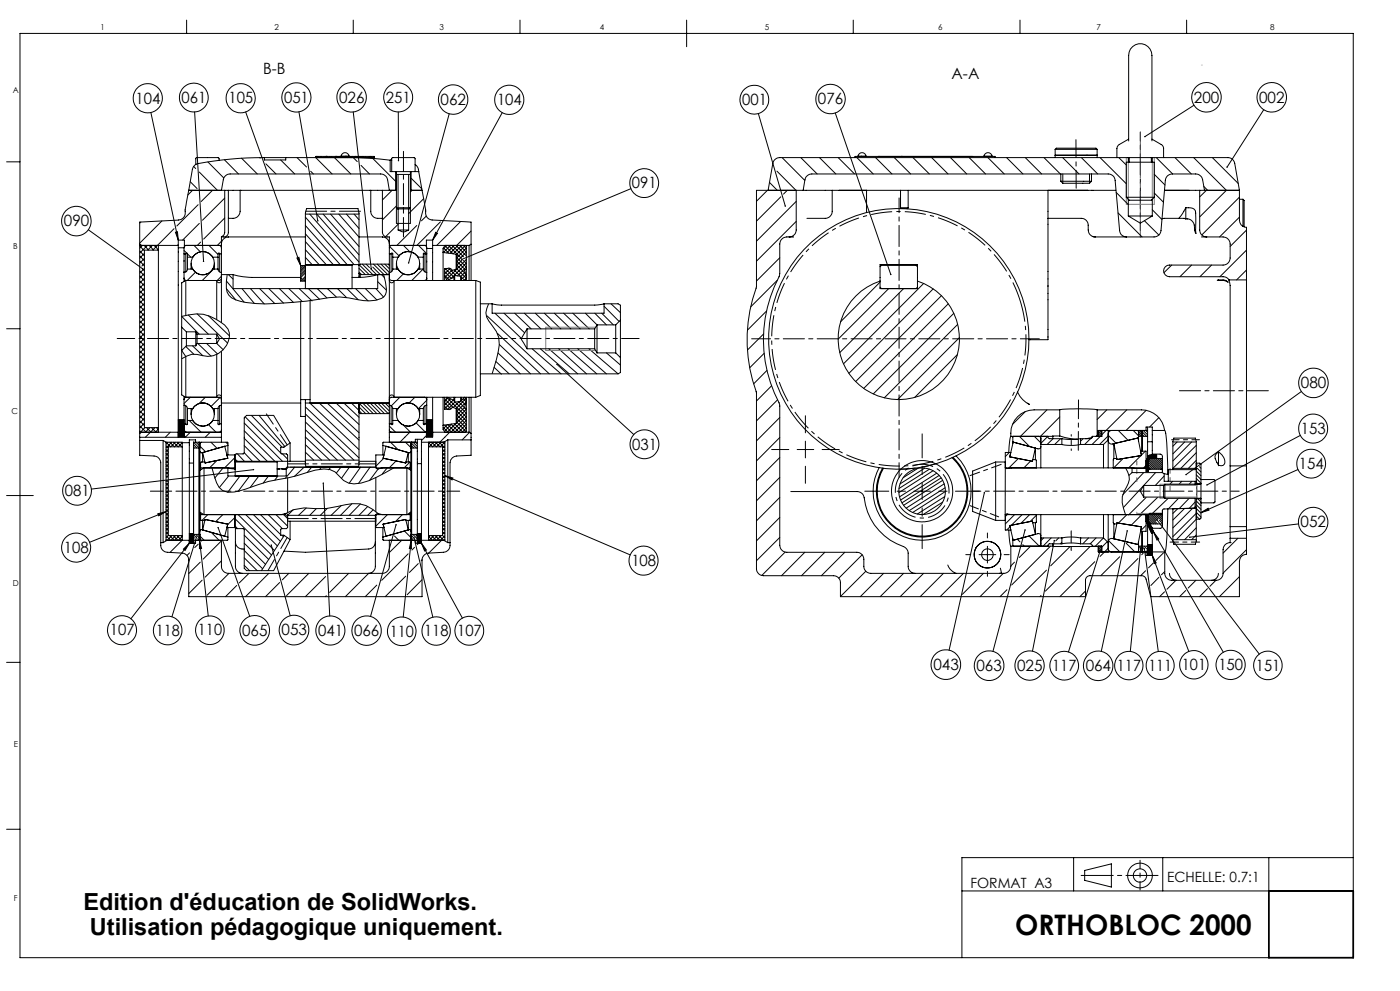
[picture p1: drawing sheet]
<svg xmlns="http://www.w3.org/2000/svg" width="420mm" height="297mm" viewBox="0 0 420 297" stroke-linecap="round" stroke-linejoin="round" font-family="sans-serif">
<defs><g id="words">
<text font-size="8.5" x="304.6" y="280.1">ORTHOBLOC 2000</text>
<g font-size="7.1">
<text x="25" y="272.6">Edition d'éducation de SolidWorks.</text>
<text x="27" y="280.3">Utilisation pédagogique uniquement.</text>
</g>
<g font-size="4.7">
<text x="78.9" y="22.2">B-B</text>
<text x="285.5" y="23.7">A-A</text>
<text x="40.7" y="31">104</text>
<text x="54.5" y="30.8">061</text>
<text x="68.5" y="31">105</text>
<text x="85.2" y="30.8">051</text>
<text x="101.7" y="30.7">026</text>
<text x="115.8" y="30.8">251</text>
<text x="132.2" y="31.4">062</text>
<text x="149.1" y="31.5">104</text>
<text x="222.6" y="31.5">001</text>
<text x="245.4" y="31.3">076</text>
<text x="358.2" y="30.8">200</text>
<text x="377.7" y="30.7">002</text>
<text x="189.6" y="56.4">091</text>
<text x="19.2" y="67.9">090</text>
<text x="390.3" y="116.3">080</text>
<text x="390.2" y="130.1">153</text>
<text x="189.7" y="134.7">031</text>
<text x="389.7" y="140.6">154</text>
<text x="19.4" y="148.7">081</text>
<text x="390.2" y="158.1">052</text>
<text x="19.2" y="165.7">108</text>
<text x="189.4" y="169.6">108</text>
<text x="33" y="190.4">107</text>
<text x="46.7" y="190.5">118</text>
<text x="59.4" y="190.5">110</text>
<text x="72.7" y="190.5">065</text>
<text x="84.5" y="190.4">053</text>
<text x="95.4" y="190.5">041</text>
<text x="106.2" y="190.6">066</text>
<text x="116.9" y="190.8">110</text>
<text x="127.2" y="190.7">118</text>
<text x="137.1" y="190.6">107</text>
<text x="280" y="200.8">043</text>
<text x="293" y="201.1">063</text>
<text x="305.1" y="201.1">025</text>
<text x="315.7" y="201.1">117</text>
<text x="325.7" y="201.1">064</text>
<text x="335.1" y="201.1">117</text>
<text x="344.5" y="201">111</text>
<text x="354.5" y="200.8">101</text>
<text x="365.5" y="200.9">150</text>
<text x="376.8" y="201">151</text>
</g>
<g font-size="4.2">
<text x="291.1" y="266.2">FORMAT A3</text>
<text x="350.1" y="264.3">ECHELLE: 0.7:1</text>
</g>
<g font-size="2.5">
<text x="30.2" y="9">1</text>
<text x="82.3" y="9">2</text>
<text x="131.9" y="9.1">3</text>
<text x="179.9" y="8.9">4</text>
<text x="229.5" y="8.9">5</text>
<text x="281.4" y="8.9">6</text>
<text x="328.9" y="9">7</text>
<text x="381" y="8.9">8</text>
<text x="3.8" y="27.8">A</text>
<text x="3.9" y="74.6">B</text>
<text x="3.5" y="124.1">C</text>
<text x="3.8" y="175.7">D</text>
<text x="4.2" y="223.8">E</text>
<text x="4.2" y="270.1">F</text>
</g>
</g></defs>
<g fill="none" stroke="#000" stroke-width=".3">
<path d="M6 10h400v277h-400zM56 6v4M106 6v4M156 6v4M206 6v8M256 6v4M306 6v4M356 6v4M45.3 33.7l8.2 38.3M58.4 33.5l2.7 44.8M73.7 33.5l16.5 46.1M89.7 33.5l5.6 32.7"/>
<path d="M106 33.5l5.4 47M119.5 33.5l.1 14.7M134.8 34.1l-12.2 44.7M150.7 33.8l-20.9 38.2M227.5 34l8.1 27.8M250.6 33.9l16.6 48.4M358.2 31.5l-14.7 9.5M379.1 32.9l-11 17.2M2 48.5h4M56.6 57l-1.1 5.9a2.29 2.29 0 0 1-2.1 3.1l-11.5 .6v6.6M56.6 57h10.8M57.1 54.5l2 2"/>
<path d="M57.7 57l-1.4 1.5M58.1 49.9l.6 .6M59.8 51.6l5.4 5.4M62.4 48.5l4.7 4.8M63.7 57l-3.3 3.4M65.7 48v-.5l-.3-.3h-6.4l-.3 .2v1.9M66.4 57l.6-3.1a2.08 2.08 0 0 1 2-1.8h45.2a2.16 2.16 0 0 1 2.1 1.8l.5 3.1M67.3 47.9l4.2 4.2M67.4 57v12.6a1.35 1.35 0 0 1-1 1.3v2.7M67.4 57h1.1M67.4 59.4l-6.7 6.6M68.5 57v12.6a1.6 1.6 0 0 1-2.1 1.4"/>
<path d="M68.5 57h3.5M72 57v6.3a2.17 2.17 0 0 1-2.1 2.1h-1.4M72 57h39.2M72.5 47.4l4.7 4.7M77.9 47.2l.2 .2M79.3 47.2a98.6 98.6 0 0 0-20.5 2l-.7 .7-.4 .9-1.1 6.2M79.3 47.2h6.4M79.3 47.2v.7h6.4v-.7M79.8 49.1l3 3M84.2 47.9l4.2 4.2M85.7 47.2h26.6v-.3h-17.5v.3l4.8 4.9M89.1 47.2l2.9 2.9"/>
<path d="M93.2 51.3l.8 .8M94.9 46.9h.1M95.6 46.9l-.3 .3M96.2 46.9l-.4 .3M96.2 46.9h.1M97.3 46.9l-.4 .3M97.7 46.9h.1M97.9 46.9h.1M97.9 46.9l-.4 .3M99 46.9l-.4 .3M99.6 46.9l-.4 .3M100.3 47.2l4.9 4.9"/>
<path d="M100.6 46.9h.1M100.6 46.9l-.3 .3M100.8 46.9h.1M101.2 46.9l-.3 .3M101.8 46.9h.1M102.3 46.8a1.23 1.23 0 0 1 1.2-1 1.23 1.23 0 0 1 1.2 1M102.3 46.8h2.4M102.3 46.8v.1M102.6 46.9l-.6 .3M102.9 46.9l-.3 .3M103.6 46.9h.1M103.7 46.9h.1"/>
<path d="M104 46.9l-.3 .3M104.4 47.2l6.3 .2 6.4 .6M104.4 46.9h1.4M104.6 46.9l-.4 .3M104.7 46.8v.1M105.6 46.9h.1M105.7 46.9l-.4 .3M106 47.2l1.2 1.2M106.3 46.9l-.4 .3M106.5 46.9h.1M107.5 46.9h.2M107.9 46.9h.9"/>
<path d="M108.3 49.6l2.5 2.5M109.1 46.9l-.4 .3M109.6 46.9l-.3 .3M110.8 46.9l-.4 .3M111.1 46.9h.1M111.2 57v6.3a2.11 2.11 0 0 0 2.1 2.1h1.4M111.2 57h7.7M111.3 46.9l-.3 .3M111.8 47.5l6.9 6.9M112.3 47.1l-.2 .1M114.7 57v12.6a1.57 1.57 0 0 0 2.1 1.4v2.6M117.1 48h.4z"/>
<path d="M117.1 48v3.4h.4M117.5 51.4v-3.9l.3-.3 6.6 .1 .1 .2v3.9M117.5 51.4h7M117.6 57l-2.9 2.9M118.7 57l.1-5.6 .1 15.6h4.2l.2-15.6v5.6M118.9 52.3h4.2M119.4 52.3v10.3M122.6 52.3v16.6M123.1 57h3.5M123.3 53.4l3.2 3.2M123.6 57l-.5 .5M124.5 49.3l.8 .9 .3 1.2"/>
<path d="M124.5 51.4h1.1M125.6 51.4l1 5.6M126.6 57l1.1 5.9a2.3 2.3 0 0 0 1.9 3l11.7 .7v6.6M127.1 59.5l-4.5 4.5M189.3 56.5l-50.8 21.2M230.2 57l-3.3 3.3M230.9 54.7l2.3 2.3M233.1 51.3l5.7 5.7M234.2 59l-7.3 7.3M234.6 47.2l6.8 6.9M236.2 57l-1.1 1.2M238.9 57v11.9a2.09 2.09 0 0 1-2.2 2.1"/>
<path d="M240.2 47.2l4.9 4.9M240.9 57l.6-3.1a2.16 2.16 0 0 1 2.1-1.8h88.9a2.05 2.05 0 0 1 2 1.9l1.4 15.1a2.05 2.05 0 0 0 2.1 1.9M240.9 57h-14v28.9a46.6 46.6 0 0 0 0 31.9v52.6a2.11 2.11 0 0 0 2.1 2.1h21a2.05 2.05 0 0 1 2.1 2.1v4.2M240.9 57h8.8M245.9 47.2l4.9 4.9M249.7 57v6.3a2.11 2.11 0 0 1-2.1 2.1h-5.5M249.7 57h10.3M251.5 47.2l4.8 4.9M256.5 47.2v-.3h42v.3M257.1 47.2l4.9 4.9M257.4 46.8a1.23 1.23 0 0 1 1.2-1 1.23 1.23 0 0 1 1.2 1M257.4 46.8h2.4"/>
<path d="M257.4 46.8v.1M259.8 46.8v.1M260 57h10.2M260 57v6.7M262.7 47.2l4.9 4.9M263.5 46.9h.1M268.3 47.2l4.9 4.9M270.2 57h64.5M270.2 57v5.5M270.3 46.9h.1M270.4 46.9h.1M272.5 57v5.3"/>
<path d="M273.9 47.2l4.9 4.9M279.5 47.2l4.9 4.9M285.2 47.2l4.8 4.9M290.8 47.2l4.9 4.9M291.5 46.9h.1M295.2 46.8a1.25 1.25 0 0 1 1.2-1 1.25 1.25 0 0 1 1.2 1M295.2 46.8h2.4M295.2 46.8v.1M296.4 47.2l4.9 4.9M297.6 46.8v.1M302 47.2l4.9 4.9M307.6 47.2l4.9 4.9"/>
<path d="M313.2 47.2l4.9 4.9M314.4 57v8.4M316.5 46.5h12.6zM316.5 44.8h12.6M316.5 44.8a1.25 1.25 0 0 1 1.5-.4h9.7a1.31 1.31 0 0 1 1.4 .4M316.5 44.8v2.4M318.2 54.3h9.2M318.2 52.1v2.2M318.2 54.3l.6 .6M318.8 47.2l4.9 4.9M318.8 54.9h8M318.8 52.1v2.8"/>
<path d="M324.4 47.2l4.9 4.9M326.8 52.1v2.8M327.4 52.1v2.2M327.4 54.3l-.6 .6M329.1 44.8v2.4M330 47.2l7.9 7.9M334.9 57.7l3.6 3.6M335.1 47.2h-101.2a2.16 2.16 0 0 0-2.1 1.8l-1.4 8M335.1 47.2h14M335.6 47.2l2.3 2.3M337.9 59.1l.9 .9h6.6l.9-.9M337.9 59.1h8.4"/>
<path d="M337.9 59.1v-10.5h8.4v10.5M338.5 47.2v1.4M338.5 59.7v5M338.6 41.7l-2.8 1.6-.6 .7-.1 3.2M338.8 47.2v1.4M345.4 47.2v1.4M345.6 42.2v-21.3a13.5 13.5 0 0 0-.6-6.2 3.6 3.6 0 0 0-4.5-1.2 3.6 3.6 0 0 0-1.9 4.2v24.6M345.6 41.7l3.2 2 .3 .6v2.9M345.7 47.2v1.4M345.7 59.7v5M346.3 52.2l3.2 3.3M346.3 57.9l2.7 2.7"/>
<path d="M346.9 47.2l4.9 4.9M349.1 47.2l20 .2 .8 .5 .4 .7 1.5 8.4M349.4 57h22.4M352.5 47.2l4.9 4.9M358.1 47.2l9.8 9.8-8 8M359.9 57v11.9a2.11 2.11 0 0 0 2.1 2.1M361.1 55.9l1.2 1.1M361.4 57l-.6-3.1a2.16 2.16 0 0 0-2.1-1.8h-7a2.05 2.05 0 0 0-2.1 1.9l-1.3 15.1a2.05 2.05 0 0 1-2.1 1.9h-8.2M361.9 57l-2 2M363.7 47.2l7.8 7.8M371.8 57v9a2.1 2.1 0 0 0 2.1 2.1v15.8M371.8 59.7h1.1"/>
<path d="M371.8 59.1l-11.3 11.3M372.9 59.7a1.31 1.31 0 0 1 .3 1.5v6.8M372.9 59.7v8.2M26.5 68.9l16.2 11.6M41.9 73.2v.4M41.9 73.6v55.9M41.9 73.6h11.6M41.9 73.2l.6 .4M41.9 78.2l1.4 1.5M41.9 76.7l1.4 1.4M41.9 75.2l1.4 1.5M41.9 73.8l1.4 1.3"/>
<path d="M42.3 66.5l-.4 .4M42.7 73.6l-.8 .8M43.2 73.6l1.4 1.4M43.3 75.9l-1.4 1.5M43.3 77.5l-1.4 1.3M43.3 78.9l-.8 .9M44.2 73.6l-2.3 2.2M44.7 73.6l1.4 1.4M45.7 73.6l-1.4 1.4M46.2 73.6l1.3 1.3M47.5 75v53.2M47.5 75h-4.2v53.2h4.2"/>
<path d="M47.5 73.6v1.4M47.5 74.8l-.2 .2M48.6 66.2l-6.7 6.7M52.2 68.5l-6.4 6.5M52.6 69.6l.6-.1 .3 2.5zM53.5 73.6v52.3M53.5 72v1.6M53.5 74.3h1.7M53.5 72h1.8v1.6M53.5 73.3l-.3 .3M55.2 76.1v7.3M55.2 74.3v1.8"/>
<path d="M55.2 76.1h.5M55.2 75.1l.8 .7M55.3 73.6v.3M55.3 73.6h11.1M55.7 76.1v5.3M55.7 76.1l.3-.3 .2 .3M55.9 73.6l-.5 .2-.2 .5M56.2 77.1h1.6a3.5 3.5 0 0 1 6 0h1.6M56.2 77.1v3.5M56.2 76.1v1M56.2 76.1l1.1 1M57.3 78.9v1.7"/>
<path d="M58.2 73.6l1.9 1.9M59.4 61.3l-6.3 6.4M59.8 67l-5 5M60.2 72.6l-1 1M62.7 73.6l2.7 2.7M64.3 78.9v1.7M65.4 77.1v3.5M65.7 73.6l.5 .1 .2 .4v2M65.9 76.1v5.4M65.9 76.1l-.2-.3-.3 .2v1.1M65.9 76.1h.5M66.4 76.1v5.5"/>
<path d="M66.4 73.6v.6M66.4 72.3l-1.2 1.3M67.4 65.3l-6.3 6.3M89.1 77.3l.6-.2 .5 2.5zM90.2 79.6v4.6M90.2 79.6h1.4l-1.4 1.4M90.6 79.6l-.4 .3M91.6 71h-23.1a2.12 2.12 0 0 0-2.1 2.1M91.6 79.3h16.1M91.6 79.5h14v7M91.6 65.1l12.5 14.2M91.6 67.6l10.5 11.7"/>
<path d="M91.6 70.1l8.4 9.2M91.6 72.4l6.3 6.9M91.6 74.9l4.1 4.4M91.6 77.1l2 2.2M91.6 64.2h16.1M92.9 64.2l13.3 15.1M95 64.2l12.7 14.3M96.9 64.2l10.8 12.2M99.2 64.2l8.5 9.7M101.6 64.2l6.1 6.8h7a2.12 2.12 0 0 1 2.1 2.1M103.9 64.2l3.8 4.3M106.2 64.2l1.5 1.7"/>
<path d="M107.7 79.5l.4-.3h8.4l.3 .3M107.8 79.4l2.9 2.9M108.7 79.2l3.1 3.1M109.8 79.2l1 1M112 79.2l3.2 3.1M113.2 79.2l3.1 3.1M114.3 79.2l2.5 2.5 .8-.4 .2-.7M115.4 79.2l1.4 1.3M116.8 76.1v3.4M116.8 73.6v.6M116.8 79.5v44.1M116.8 73.6h11.1"/>
<path d="M116.8 76.1h.5M116.9 73.9l2.8 2.8M117.3 76.1l.1-.3 .4 .1v1.2M117.3 76.1v5.3M117.5 73.6l-.7 .4v2.1M117.8 77.1h1.6a3.5 3.5 0 0 1 6 0h1.6M117.8 77.1v3.5M118.9 78.9v1.7M118.9 62.3h4.2a1.28 1.28 0 0 1-1.4 .3h-1.3a1.28 1.28 0 0 1-1.5-.3zM118.9 61.7l-4.2 4.2M119.5 68.9a2.35 2.35 0 0 0 3.1 0M119.5 68.9h3.1"/>
<path d="M119.5 62.6v6.3M119.5 67.2l-3.8 3.7M121 73.6l1.9 1.9M125 67.6l-5.9 6M125.6 73.6l2.4 2.4M125.9 78.9v1.7M127 77.1v3.5M127.3 73.6l.7 .5v2M127.5 76.1v5.4M127.5 76.1l-.3-.3-.2 .1v1.2M127.5 76.1h.5M127.9 64.8l-1.5 1.4"/>
<path d="M127.9 73.6v.2M128 76.1v5.5M128 74.5h1.8M129.8 73.6v10.5M129.8 73.6h10.9M129.8 72v1.6M129.8 72h-1.9v1.6M130.7 69.6l.5 .3-1.4 2.1zM132.1 66.5l-7 7.1M132.9 75.7l3.9 .5M132.9 75.7v8.4M132.9 75.3l.4 .4"/>
<path d="M133 74.3l1.6 1.6M133.5 73.6l2.4 2.5M133.5 73.6l-.6 .8v1.3M134 73.6l-1.1 1.1M134.5 73.6l3.9 3.8M135.1 73.6l-2.1 2.1M135.6 73.6l3.5 3.4M136.3 73.6l-2.3 2.2M136.8 73.6l3 3M136.8 76.2v4.4M136.8 76.2l.3 .3v4.1l-1.5 .4a1.12 1.12 0 0 0-1.4-.5h-.8v2M137.1 79.5l2.5 2.5"/>
<path d="M137.1 78.4l2.5 2.4M137.1 77.3l2.8 2.8M137.4 73.6l-2.4 2.3M137.9 73.6l2 2M138.2 66.4l-7.2 7.2M138.5 73.6l-2.5 2.5M138.6 77.9l-1.5 1.5M139 78.1l.9 .8M139 73.6l.9 .9M139.3 73.6l.6 .2v6.8M139.6 73.6l-2.7 2.7M139.9 74.4l-2.8 2.8"/>
<path d="M139.9 75.5l-2.8 2.8M139.9 77.8l-6 5.9M139.9 78.9l-4.6 4.6M140.7 73.6v10.5M141.3 73.2v10.9M141.3 73.2l-.6 .4M141.3 69.2l-4.3 4.4M233.9 77.3l-7 6.9M237.9 71a4.7 4.7 0 0 0-3 .4l-.6 .6-.4 1.1-.1 9.6a41.1 41.1 0 0 0 .1 38.7v42a2.17 2.17 0 0 0 2.1 2.1h21a2.11 2.11 0 0 1 2.2 2.1v2.1a2.11 2.11 0 0 0 2 2.1h39.9a2.17 2.17 0 0 0 2.1-2.1v-6M237.9 71h.1M238.9 66.4l-12 11.9M238.9 60.4l-12 11.9"/>
<path d="M264 79.3h11.2v7.2h-11.2zM264 79.9l.4-.4h10.4l.4 .4M270.2 62.3h2.3M272.5 62.3l-.4 .3M314.4 65.4h10a2.05 2.05 0 0 1 2.1 2.1v1.4a2.11 2.11 0 0 0 2.1 2.1M314.4 65.4v35.4M327.7 70.9l.8 .1M328.6 71h9.4M335.4 63.8l7.2 7.2M338.5 64.7h7.2M338.5 64.7l3.6 2.2 3.6-2.2M343.3 66.1l4.4 4.3"/>
<path d="M345.7 62.9l2.9 2.9M351.5 79.4l-2.3 2.3M353.9 65.4l1.8 .2M353.9 65.4l-5.3 .1M355.7 62.3a2.99 2.99 0 0 1 2.8 .7l.3 7-.4-1.1a2.63 2.63 0 0 0-2.7-3.3M355.7 62.3v3.3M355.7 62.3l-1.9 3 .1 .1M357.5 79.4l-3.5 3.5M360.4 71h6.5a2.17 2.17 0 0 1 2.1 2.1v4.2a2.15 2.15 0 0 1-2.1 2.1h-16.1a1.75 1.75 0 0 0-1.7 1.8 1.75 1.75 0 0 0 1.7 1.7h16.1l.8 .2 1 .8M363.5 79.4l-3.5 3.5M371.8 65.1l-5.9 5.9M373.9 75l-7.9 7.9"/>
<path d="M373.9 69l-4.9 4.9M2 98.5h4M41.9 99.2l1.4 1.4M41.9 97.7l1.4 1.4M41.9 96.2l1.4 1.4M41.9 94.7l1.4 1.4M41.9 93.2l1.4 1.4M41.9 91.7l1.4 1.4M41.9 90.2l1.4 1.4M41.9 88.7l1.4 1.4M41.9 87.2l1.4 1.4M41.9 85.7l1.4 1.4"/>
<path d="M41.9 84.2l1.4 1.4M41.9 82.7l1.4 1.4M41.9 81.2l1.4 1.4M42.7 80.5l.6 .6M43.3 83.4l-1.4 1.4M43.3 96.9l-1.4 1.4M43.3 80.5l-1.4 1.3M43.3 81.9l-1.4 1.5M43.3 84.9l-1.4 1.4M43.3 86.4l-1.4 1.4M43.3 87.9l-1.4 1.4M43.3 89.4l-1.4 1.4"/>
<path d="M43.3 90.9l-1.4 1.4M43.3 92.4l-1.4 1.4M43.3 93.9l-1.4 1.4M43.3 95.4l-1.4 1.4M43.3 98.4l-1.4 1.4M43.3 99.9l-1.4 1.4M54.5 98.1v7M54.5 98.1l1.4 1.3M55.2 83.4l.2 .4 .5 .3M55.2 83.4v.9M55.7 84.1l-1.2 .7v13.3M55.7 84.1v10.4"/>
<path d="M55.9 99.4v4.2M55.9 99.4h2.8M56.2 80.6h1.6a3.5 3.5 0 0 0 6 0h1.6M56.2 80.6l-.4 .9-.6 .2M56.5 94.4l6 5.8M58.6 81.6l-2.4 2.5M58.7 99.4l.4 .8M58.7 99.4v4.2M59.1 94l9.2 8.8M62.5 94.6l6.3 6M64.1 80.6l-3.4 3.5M65.4 80.6a1.04 1.04 0 0 0 1 1.1v15"/>
<path d="M66.4 84.1a.71 .71 0 0 1-.7 .6 .71 .71 0 0 1-.7-.6v11.7M66.4 83.4l-.2 .5-.5 .2h-10M66.4 82.3h3.5M66.4 82.8l-1.2 1.3M67.9 86.5l2.8 3.4M67.9 84.2l5.3 6.4M68.2 82.3a8 8 0 0 0 .5 6.2 8.4 8.4 0 0 0 5.1 2.2 90.2 90.2 0 0 0 24.8-1.5 31.6 31.6 0 0 1 10.5 .9 8.4 8.4 0 0 0 6.1-1.2 4.3 4.3 0 0 0 .4-4.4l-.5-2.2M68.5 82.3l1.4 1.3M69.9 82.3v4.2h43.4v-4.2l-2.4 .6-3.2 .2M72.6 86.5l3.7 4.4M75.1 86.5l4.2 4.6M77.9 86.5l4.6 4.5"/>
<path d="M80.6 86.5l4.5 4.3M83.8 86.5l4.2 4.1M86.6 86.5l4.1 3.9M89.7 86.5l3.9 3.7M90.2 84.2h1.4M90.2 90.4v34.4h1.4M90.6 83.4l-.4 .3M91.6 81.8l-1.4 1.3h-14.7l-2.6-.2-3-.6M91.6 80.7l-1.4 1.4M91.6 82.8l-1.4 1.4M91.6 83.9l-.4 .3M91.6 80l-1.4 1.5"/>
<path d="M92.5 86.5l3.3 3.2M93 90.1v30.8l14.7 13.8M95.2 86.5l2.9 2.8M98.2 86.5l2.7 2.5M101.2 86.5l2.8 2.7M104.1 86.5l3.4 3.3M105.6 83.1h2.1M106.7 86.5l3.7 3.7M107.7 81.9v1.2M107.7 81.9v-18l-.3-1.4h-15.4l-.4 1.4v22.6M107.7 81.9l.4 .4M107.7 81.6l.8 .7"/>
<path d="M107.7 80.4l1.9 1.9M108.1 82.3v.8M108.1 82.3h8.7M109.6 86.5l3.5 3.4M111.2 80.5l1.8 1.8M111.8 80l2.3 2.3M112.8 86.5l2.3 2.5M113.3 84.4l2.6 2.6M114.4 82.3l.9 .8M116.8 84.1a.71 .71 0 0 0 .7 .7 .71 .71 0 0 0 .7-.7v35a.71 .71 0 0 0-.7-.8 .71 .71 0 0 0-.7 .8M116.8 83.4l.2 .4 .5 .3h25.2M116.8 81.9l-.3 .4"/>
<path d="M116.9 81.7l-.1 .1M117.8 80.6h1.6a3.5 3.5 0 0 0 6 0h1.6M117.9 80.6l-.1 .2M121 82.1l-2 2M126.9 80.6l-3.4 3.5M127 80.6a1.04 1.04 0 0 0 1 1.1v1.7M128 83.4l-.2 .5-.5 .2M128 83.4v.7M133.4 82.5v1.6M133.4 82.5l.7 1.6 2.1-1M133.4 82.5l1.3 1.3M133.4 81.4l2 2.1"/>
<path d="M133.6 80.5l2.6 2.6M133.8 80.5l-.4 .4M134.6 80.4l2.2 2.2M135 80.4l-1.6 1.7M135.6 81l-2 2M136.2 83.1v1M136.2 80.9l1.9 1.9M136.4 82.5l1.8 .3M136.4 82.5v1.6M136.4 82.5l-.2 .6M137.1 80.6l2.7 2.8M138.2 82.8v1.3"/>
<path d="M138.2 82.8l.3 .3M138.5 83.1v1M138.5 83.1l1 1 .4-.9M139.5 81.6l-1.3 1.3M139.7 83.6l-.4 .4M139.7 82.4l-.9 1M139.9 80.6l-.6 .3 .6 2.3M139.9 80.6v2.5M139.9 83.2v.9M139.9 80l-2.7 2.7M142.7 84.1l1.4 .5v33.9l-1.4 .6M142.7 84.1v35"/>
<path d="M144.1 91h3.5M146.1 94.6l18.7 17.4M146.6 91a4.3 4.3 0 0 0 0 5.2l1.2 1.6a7.8 7.8 0 0 1 1.6 7.8l-1.8 6.4M147.6 91l2.4 .4h28.4l2.8-.4M147.6 91v2.9h33.6v-2.9M148.5 93.9l8 7.6M149.2 99.9l13 12.1M151.2 93.9l6.2 5.9M154.4 93.9l4.9 4.7M157.3 93.9l5 4.7M158.1 98.6l-1.7 2.9 1.7 3M158.1 98.6v5.9"/>
<path d="M158.1 98.6h20.3M160.6 93.9l4.9 4.7M163.3 93.9l4.9 4.7M166.3 93.9l4.9 4.7M169.1 93.9l5 4.7M171.8 93.9l5 4.7M175.6 93.9l3.5 3.5M178.4 98.6v5.9M178.4 93.9l3.5 3.5M179.1 97.4v8.4M179.1 97.4l-.7 1.2M179.1 97.4h5.6"/>
<path d="M180.5 93.9l3.5 3.5M181.2 91h4.2l.7 .5v4.5M181.2 91.8l4.5 4.5M183.3 91l2.8 2.7M184.7 97.4v8.4M186.1 96l-1.4 1.4M186.1 96v11.2M230 93.2l-5.8 5.8M233.2 84l-8 8M264 84.2a18.2 18.2 0 0 0-9.1 28.1 18.2 18.2 0 0 0 29.5 0 18.2 18.2 0 0 0-9.2-28.1M264 86.1l.4 .4M264 84.6l-11.8 11.8"/>
<path d="M266.6 86.5l-15.2 15.2M271.1 86.5l-19.2 19.2M275.2 86.1l-.4 .4M277.1 84.9l-24.1 24.1M280 86.6l-25.3 25.3M282.4 88.6l-25.7 25.8M284.5 91l-25.4 25.4M286.1 93.9l-24.1 24.2M287.3 97.2l-22 22M365.4 84l.1 .1M365.5 83.9l-.3 .1M365.5 83.9a3.1 3.1 0 0 1 2.8 .6l.1 .1-1.3-.5h-1.6"/>
<path d="M365.5 83.9v.2M368.7 83.9a35.1 35.1 0 0 1 .3 9v46.7M368.7 83.9h5.2M373.9 83.9v55.7M373.9 80.9l-2.9 3M41.9 111.2l1.4 1.4M41.9 106.7l1.4 1.4M41.9 117.2l1.4 1.4M41.9 118.6l1.4 1.4M41.9 115.7l1.4 1.3M41.9 114.2l1.4 1.4M41.9 112.7l1.4 1.3"/>
<path d="M41.9 109.7l1.4 1.4M41.9 108.2l1.4 1.4M41.9 105.2l1.4 1.4M41.9 103.7l1.4 1.4M41.9 102.2l1.4 1.4M41.9 100.7l1.4 1.4M43.3 101.4l-1.4 1.4M43.3 102.9l-1.4 1.4M43.3 104.4l-1.4 1.4M43.3 105.9l-1.4 1.4M43.3 107.4l-1.4 1.4M43.3 108.9l-1.4 1.4"/>
<path d="M43.3 110.4l-1.4 1.4M43.3 111.9l-1.4 1.4M43.3 113.4l-1.4 1.4M43.3 114.9l-1.4 1.4M43.3 116.4l-1.4 1.4M43.3 117.9l-1.4 1.4M43.3 119.4l-1.4 1.4M54.5 105.1v13.3l1.2 .7M54.5 105.1l1.2 1.8v12.2M55.2 118.8v1M55.7 119.1h10.2l.5 .7M55.7 103.9l2.4 2.2"/>
<path d="M55.9 119.1l-.4 .1-.3 .6M55.9 103.6l-1.4 1.5M55.9 103.6h2.8M57.1 119.1l-1.9 1.8M57.7 103.6l3.2 3M59.1 100.2v2.7M59.1 102.9l-.4 .7M59.1 102.9h5.9M59.1 100.2h5.9M59.3 102.9l4 3.8M59.8 100.2l-5.3-5.4a12.4 12.4 0 0 1 10 .7 6.9 6.9 0 0 1 4.3 4.2 6.5 6.5 0 0 1-8.1 6.9 6.1 6.1 0 0 0-6.2 .9M61.6 119.1l-1.9 1.8"/>
<path d="M62 102.9l3.3 3.2M65 100.2l.8 1.3-.8 1.4M65 100.2v2.7M65 106.2v12.9a.71 .71 0 0 1 .7-.8 .71 .71 0 0 1 .7 .8M65 102.9l2 1.9M66 119.1l-2.7 2.7M66.4 105.3v16.1l-.7 .4-.3 .6h-1.6a3.5 3.5 0 0 0-6 0h-1.6l-.1-.5-.9-.5v-1.6M90.2 119.8h2.8M91.6 119.8v19.4M119.9 119.1l-2.5 2.5M124.5 119.1l-1.7 1.7M127.3 119.1l.7 .3v.4"/>
<path d="M128 119.1v.7M128 119.8v1.6M128 120l-2.4 2.4M129.8 119.1v6.8M132.9 119.1v8.4M133.4 119.1v1.4M133.7 119.9l2.3 2.2 1.8-1.8M134.1 119.1l5.8 5.8-4.6 4.6M134.4 119.2l-.7 .7M135.2 119.6l-1.8 1.8M136 119.9l-2.6 2.6M136 119.9l.3 .3"/>
<path d="M136.2 119.1v.9M136.2 120l-2.1-.9-.7 1.4M136.2 120l.2 .5M136.4 119.1v1.4M138.2 119.1v1.2M138.5 119.1v.9M138.5 120l-.3 .3M139 119.5l.8 .9M139.7 119.5l-2.9 2.9M139.9 119.9l-.6 2.4 .6 .3M139.9 119.1v.8M139.9 119.9l-.4-.8-1 .9"/>
<path d="M140.7 119.1v10.4M141.3 119.1v10.8M142.7 119.1h-25.2l-.4 .1-.3 .6M144.1 112h41.3M148.2 110.1l2.2 2M148.8 108.3l4 3.7M149.4 105.8l6.7 6.2M149.8 103.3l9.4 8.7M158.1 104.5h20.3M159.6 104.5l8.7 7.5M162.1 104.5l8.7 7.5M164.6 104.5l8.7 7.5"/>
<path d="M167.1 109.2l23 21M167.6 104.5l8.4 7.5M170.4 104.5l8.6 7.5M173.3 104.5l8.6 7.5M176.7 104.5l8.7 7.5M178.4 104.5l.7 1.3M179.1 105.8h5.6M181.9 105.8l4.2 3.6M184.7 105.8l1.4 1.4M186.1 107.2v4.5l-.7 .3M229.1 100.1l-4.9 4.8M229.2 105.9l-4.3 4.3"/>
<path d="M230.1 111l-4 4M231.5 115.6l-4.6 4.6M233.3 119.8l-6.4 6.3M287.2 106.3l-12.8 12.8M287.8 101.2l-18.5 18.6M305.3 117.5a7 7 0 0 0 3.6 3.7l-.7-.3M314.4 100.9v.9h-5.7M390.4 117.3l-34.6 24.9M41.9 132v4.5l4.3 .2a2.02 2.02 0 0 1 2 2v23.9M41.9 129.5v.4M41.9 131.1h24.5M41.9 129.9v2.1"/>
<path d="M41.9 129.5h11.6M41.9 132h7M41.9 129.1l.4 .4M41.9 127.6l2 1.9M41.9 126.1l1.4 1.4M41.9 124.6l1.4 1.4M41.9 123.2l1.4 1.3M41.9 121.6l1.4 1.4M41.9 120.2l1.4 1.3M42.5 129.5l-.6 .4M43.3 120.9l-1.4 1.4M43.3 122.3l-1.4 1.5"/>
<path d="M43.3 123.9l-1.4 1.4M43.3 125.3l-1.4 1.4M43.3 126.9l-1.4 1.3M43.5 128.2l-1.4 1.3M44 128.2l1.3 1.3M45 128.2l-1.4 1.3M45.4 128.2l1.4 1.3M46.5 128.2l-2.9 2.9M46.9 128.2l.6 .5M47.5 128.2v1.3M47.5 128.6l-.9 .9M48.9 132v30.6"/>
<path d="M48.9 132l.9 .5M49.8 132.5v29.4h7M49.8 132.5h4.9v1.4M49.8 132.5l1.4 1.4 1.4-1.4M49.8 139.2l.7 .7M49.8 138.1l.7 .7M49.8 137l.7 .7M49.8 135.9l.7 .7M49.8 134.8l.7 .7M49.8 133.6l.7 .7M50.4 132.5l-.6 .6M50.5 134.7l-.7 .6"/>
<path d="M50.5 135.7l-.7 .8M50.5 136.9l-.7 .7M50.5 138l-.7 .7M50.5 139.1l-.7 .7M50.9 132.5l1.5 1.4 1.3-1.4M51.1 129.5l-1.5 1.6M51.5 132.5l-1.7 1.7M52 132.5l1.4 1.4 1.3-1.2h2.1M53.2 132.5l1.5 1.3M53.5 130.8h1.7M53.5 125.9h1.7M53.5 125.9v5.2"/>
<path d="M53.5 125.9h.1M53.7 125.9l-.2 .1M53.8 125.9l-.3 .3M53.9 125.9l-.4 .4M54 125.9l-.5 .6M54.2 125.9l-.7 .7M54.3 132.5l.4 .4M54.3 125.9l-.8 .8M54.5 125.9l-1 1M54.6 125.9l-1.1 1.1M54.7 133.9v26.6M54.7 133.9h-4.2v26.6h4.2"/>
<path d="M54.8 125.9l-1.3 1.3M54.9 125.9l-1.4 1.4M55 125.9l-1.5 1.6M55.2 125.9l-1.7 1.7M55.2 121.5v4.4M55.2 128.9l.3 .5 .4 .1M55.2 125.9v4.9M55.2 127h.5M55.2 130.8h.1M55.2 129.9l-.8 .9M55.2 126l-1.7 1.7M55.2 126.1l-1.7 1.8"/>
<path d="M55.2 126.3l-1.7 1.7M55.2 126.4l-1.7 1.8M55.2 126.5l-1.7 1.8M55.2 126.7l-1.7 1.7M55.2 126.8l-1.7 1.8M55.2 127l-1.7 1.7M55.2 127.1l-1.7 1.8M55.2 127.2l-1.7 1.8M55.2 127.4l-1.7 1.7M55.2 127.5l-1.7 1.8M55.2 127.7l-1.7 1.7M55.2 127.8l-1.7 1.8"/>
<path d="M55.2 127.9l-1.7 1.8M55.2 128.1l-1.7 1.8M55.2 128.2l-1.7 1.8M55.2 128.4l-1.7 1.7M55.2 128.5l-1.7 1.8M55.2 128.7l-1.7 1.7M55.2 128.8l-1.7 1.7M55.2 128.9l-1.7 1.8M55.2 129.1l-1.7 1.7M55.2 129.2l-1.5 1.6M55.2 129.4l-1.4 1.4M55.2 129.5l-1.3 1.3"/>
<path d="M55.2 129.6l-1.1 1.2M55.2 129.8l-1 1M55.2 130.1l-.7 .7M55.2 130.2l-.6 .6M55.2 130.3l-.4 .5M55.2 130.5l-.3 .3M55.2 130.6l-.1 .2M55.2 129l.6 .5M55.3 129.3v.2M55.3 129.5h11.1M55.3 129.5v1.6M55.7 121.7v5.3"/>
<path d="M56.2 126h1.6a3.5 3.5 0 0 0 6 0h1.6M56.2 126v1.2l-.3 .1-.2-.3M56.2 122.6v3.4M56.8 126l3.5 3.5M56.8 138.8v21.1M56.8 132.7v6.1M56.8 138.8h1.3M57.1 129.5l-1.5 1.6M57.3 122.4v1.8M58.1 138.4v21.5M58.1 135.2v2.3M58.1 132.5v30.3"/>
<path d="M58.1 132.5h1.9v2.8M58.1 134.1l.2 .2M58.1 133.3l1 1M58.1 132.5l1.7 1.8M58.7 132.5v-.7h-1.9v.9M58.8 132.5l1 1M59.5 132.5l.3 .2M59.8 134.3v27.6l-.5-.4M59.8 132.5v1.8M60 134.3h-1.9v.8M60 132.9l.3-.4h8l.1 1M60 135.3v5.6"/>
<path d="M60 132.7h.1M60 133.7l1.7 1.7M60 134.1l-.2 .2M60.8 135.6v2.9M60.8 135.6l6.6-1.9 .9 3.6M60.8 135.6l.7 3.1M61.5 138.7v-.2l-1.3 .1v1.6M62.5 127.2l2.3 2.3M63.1 129.5l-1.5 1.6M63.3 132.5l1.9 1.9M64.3 122.4v1.8M65.1 138l-2.2 2.2"/>
<path d="M65.4 122.6v3.4M65.4 126v1.1l.4 .2 .1-.3M65.9 121.7v5.3M65.9 127h.5M66.4 121.5v5.5M66.4 127v1.9l-.1 .4-.6 .2M66.4 129v.5M66.4 129.5v3M66.4 120.8h23.8M67.8 132.5l.6 .6M68.3 137.3l-6.8 1.4M68.4 133.5v2.8"/>
<path d="M68.4 133.5l-7.9 2.2-.4-.1-.1-.3M70.5 138.3h21.1M70.5 136.3h-2.4l.2 1M70.5 136.3v3.9M70.5 137.6l.7 .7M70.5 137.1l-3.1 3.1M71.2 136l2.1 2.3M73.3 135.7l-.3 .3h-2.2l-.3 .4M73.3 126.8l11.4 11.5M73.3 129.1l9.1 9.2M73.3 131.4l6.9 6.9M73.3 133.6l4.7 4.7"/>
<path d="M73.3 135.7l2.4 2.6M73.5 124.9l10.7 10.8M75.4 124.5l9.2 9.5M77.7 124.5l7.8 9.3M84.7 136l1.6 1.6M86.3 139.8l-.7 .7h-1M87 132.7l-1.8 1.3h-1v1.9l1.7 .1 .4 .4v3.6M87 132.7l-4.9-8.2h-8.1l-.7 .7v10.5M87 132.7v5.6M91.6 138.6v.6M91.6 139.2l.2 .8M91.6 120.8h25.2"/>
<path d="M91.6 124.1l14.6 13.8M91.6 126.5l12 11.4M91.6 128.8l9.6 9.1M91.6 131l7.3 6.9M91.6 133.3l4.9 4.6M91.6 135.5l2.5 2.4M91.6 137.9h16.1M91.7 122l16 15.2M91.7 139.8h15.9M92 140h15.4M95.8 120.8l11.9 11.1M98.1 120.8l9.6 8.9"/>
<path d="M100.8 120.8l6.9 6.4M103.2 120.8l4.5 4.3M105.4 120.8l2.3 2.2M107.7 120.8v18.4l-.2 .8M107.7 123.6l.4 .4h8.4M107.7 123.1l.9 .9M107.7 122l2 2M107.7 138.3h5M107.9 121l2.9 3M108.1 120.8l-.4 .3M108.8 120.8l3.2 3.2M109.9 120.8l3.2 3.2"/>
<path d="M111.1 120.8l3.1 3.2M112.2 120.8l3.1 3.2M113.3 120.8l3.2 3.2M114.4 120.8l2.4 2.4M114.9 133.5v2.8M114.9 133.5l7.8 2.2 .4-.1 .2-.3M114.9 137.3l.3-1h-2.5l.1 3.9h10.2M115.1 137.4l-2.4 2.3M115.5 120.8l1.3 1.3M116.5 120.8l.3 .3M116.8 121.4l.9 .5 .1 .5h1.6a3.5 3.5 0 0 1 6 0h1.6l.3-.6 .7-.4M116.8 127v2l.3 .4 .4 .1"/>
<path d="M116.8 123.6v3.4M116.8 128.9v.6M116.8 129.5v3M116.8 129.5h11.1M116.8 123.6l-.3 .4M116.8 127h.5M116.8 127.7l1.9 1.8M116.9 129.5l-.1 .2M117.2 132.5l2.2 2.3M117.3 121.7v5.3M117.8 126v1.2l-.3 .1-.2-.3M117.8 126h1.6a3.5 3.5 0 0 0 6 0h1.6"/>
<path d="M117.8 122.6v3.4M118.8 138.1l-2 2.1M118.9 122.4v1.8M121 127.4l2.2 2.1M121.6 132.5l1.7 1.6M121.8 138.5l1.2 .1v1.6M122.5 135.6v2.9M122.5 135.6l-6.7-1.9-.9 3.6M122.5 135.6l-.8 3.1-6.8-1.4M122.8 132.5l.5 .4M122.9 129.5l-2.9 3M122.9 138.5l-1.7 1.7"/>
<path d="M123.3 135.3v5.6M123.3 132.5v2.8M123.3 134.3h1.9M123.5 132.5v29.4M123.5 133.5l-.2 .2M123.5 133.6l.6 .7M123.5 132.9l1.4 1.4M123.9 132.5l1.3 1.3M124.6 132.5v-.8h1.8v.8M124.6 132.5l.6 .6M124.8 126.7l2.8 2.8M125.2 134.3v25.6"/>
<path d="M125.2 132.5h-10.2l-.1 1M125.2 139h1.2M125.2 131.7v2.6M125.9 122.4v1.8M126.4 139v20.9M126.4 132.5v6.5M126.4 132.5h7.1M127 126v1.1l.3 .2 .2-.3M127 122.6v3.4M127.5 121.7v5.3M127.5 127h.5M127.9 129.2v.3"/>
<path d="M127.9 130.6l-1.5 1.4M128 121.5v4.4M128 125.9h1.8M128 125.9v4.9M128.2 125.9l-.2 .1M128.3 125.9l-.3 .2M128.4 125.9l-.4 .4M128.6 133.9v26.6M128.6 132.5v1.4M128.6 133.9h4.2v26.6h-4.2M128.6 125.9l-.6 .5M128.7 125.9l-.7 .7"/>
<path d="M128.8 125.9l-.8 .8M128.9 132.5l-.3 .4M129 125.9l-1 1M129.1 125.9l-1.1 1.1M129.3 125.9l-1.3 1.2M129.4 125.9l-1.4 1.4M129.5 132.5l1.4 1.4 1.4-1.4M129.5 125.9l-1.5 1.5M129.7 125.9l-1.7 1.7M129.8 125.9v5.2h-1.9v-1.6M129.8 129.5h10.9M129.8 127.1l-1.8 1.8-.2 .4-.5 .2"/>
<path d="M129.8 130.7l-1.8 .1M129.8 127.2l-1.8 1.8M129.8 125.9l-1.8 1.8M129.8 126.1l-1.8 1.7M129.8 126.2l-1.8 1.8M129.8 126.4l-1.8 1.7M129.8 126.5l-1.8 1.8M129.8 126.6l-1.8 1.8M129.8 126.8l-1.8 1.7M129.8 126.9l-1.8 1.8M129.8 127.3l-1.8 1.8M129.8 127.5l-1.8 1.7"/>
<path d="M129.8 127.6l-1.8 1.8M129.8 127.8l-1.8 1.7M129.8 127.9l-1.8 1.7M129.8 128.1l-1.8 1.7M129.8 128.2l-1.8 1.7M129.8 128.3l-1.8 1.8M129.8 128.5l-1.8 1.7M129.8 128.6l-1.8 1.7M129.8 128.8l-1.8 1.7M129.8 128.9l-1.8 1.7M129.8 129l-1.8 1.8M129.8 129.2l-1.6 1.6"/>
<path d="M129.8 129.3l-1.5 1.5M129.8 129.5l-1.4 1.3M129.8 129.6l-1.2 1.2M129.8 129.7l-1.1 1.1M129.8 129.9l-.9 .9M129.8 130l-.8 .8M129.8 130.1l-.6 .7M129.8 130.3l-.5 .5M129.8 130.4l-.4 .4M129.8 130.6l-.2 .2M130.1 132.5l-1.5 1.3M130.6 132.5l1.4 1.4 1.4-1.4"/>
<path d="M131.2 132.5l-1.4 1.4-1.2-1.2M131.8 132.5l1.7 1.7M132.8 139.1l.7 .7M132.8 138l.7 .7M132.8 136.9l.7 .7M132.8 135.7l.7 .8M132.8 134.7l.7 .6M132.9 132.5l.6 .6M132.9 127.5v1.2l.6 .8M132.9 128.1l1.5 1.4M133.3 127.4l2.2 2.1M133.4 120.5v2.2h1.7l.6-.7 1.4 .6v4"/>
<path d="M133.4 121.8l.8 .9M133.4 120.7l1.9 1.9M133.5 132.5v29.4h-7.1M133.5 133.6l-.7 .7M133.5 134.8l-.7 .7M133.5 135.9l-.7 .7M133.5 137l-.7 .7M133.5 138.1l-.7 .7M133.5 139.2l-.7 .7M134.2 127.3l-1.3 1.2M134.3 131.8v30.8M134.3 131.8h7"/>
<path d="M134.3 131.8l-1.2 .7M134.3 127.3l2.3 2.2M134.9 129.5l-3 3M135.3 127.1l2.5 2.4M135.5 127.1l-2.2 2.2M136.3 127l2.6 2.5M136.4 120.5l-2.1 2.2M136.6 120.5l3.3 3.4M136.8 126.9l-2.6 2.6M136.8 122.5v4.4M136.8 126.9l-3.9 .6M137.1 126.6l-.3 .3"/>
<path d="M137.1 124.4l2.8 2.8-2.4 2.3M137.1 126.6l2.7 2.8M137.1 125.6l2.8 2.7M137.1 123.3l2.8 2.8M137.5 120.4l1.8 1.8M138.2 120.3l-1.8 .2M138.4 120.1l1.2 1.2M139.4 122.1l-2.3 2.3M139.5 122.3l.4 .4M139.8 120.6l-2.7 2.6M139.9 120v2.6M139.9 122.6v6.7l-.6 .2"/>
<path d="M139.9 122.7l-2.8 2.8M139.9 123.8l-2.8 2.8M139.9 126l-3.5 3.5M139.9 128.3l-1.3 1.2M140.7 129.5l.6 .4M140.8 129.6l-2.2 2.2M141.3 131.8v4.7l-4.3 .2a2.13 2.13 0 0 0-2 2v23.9M141.3 129.9v1.9M231.5 134.7h5.1M233.9 137.1l-7 7M233.9 131.1l-7 7M233.9 125.1l-7 7"/>
<path d="M239.1 134.7h5M241.6 124.6v5.1M241.6 132.2v5M241.6 139.7v5.1M246.6 134.7h5.2M276.6 130v7.2M276.6 139.7v2.5M281 138.9l-5.6 1.3-5.7 .4M285.6 137.2a13.5 13.5 0 0 1 1.6 18.3 13.5 13.5 0 0 1-18.2 2.8 13.5 13.5 0 0 1-4-18M285.9 137.1a13.7 13.7 0 0 1 1.5 18.6 13.7 13.7 0 0 1-18.5 2.9 13.7 13.7 0 0 1-4.1-18.3M286.8 136.6a14.7 14.7 0 0 1 1.3 19.8 14.7 14.7 0 0 1-19.7 3.1 14.7 14.7 0 0 1-4.7-19.3M298.7 138.5l-6.9 2.7v12.1l6.9 2.7"/>
<path d="M298.7 138.5h2.9M298.7 138.5v17.5M302.8 135.6l-1.2 1.2M302.9 136.9l.3-1.3h-1.6v23.3h1.6l-.3-1.4M302.9 136.9l6.8 1.4M303.2 130.8l-.3 1.1-.3 3.7M303.2 130.8h12.6M303.8 132.5l7.6 2a.66 .66 0 0 0 .8-.7M303.8 132.5v.4M304 132.5l-1.1 4.4M304.1 130.8l-.3 .1v1.6M305.5 137.4l-2.8 2.8"/>
<path d="M305.8 130.8l3.1 3M307.6 123.4l-3.8 3.8M309.2 138.1l-2 2.1M309.7 138.3l.1-.5 1.1 .1v2.3M310.3 130.8l1.9 1.9M310.6 137.8v-3.5l-.9 4M311.6 130.8l.5 .2 .1 .5M312.2 133.8v6.4M312.2 130.8v3M312.2 133.2h6.4M314.1 122.8l-8 8M315.8 130.8v.7"/>
<path d="M315.9 131.5l-1.8 1.7M317.9 130.7l3 .7 2.3 .2M317.9 122.8a49.3 49.3 0 0 1 11.2 0M317.9 122.8h-7.7a7.1 7.1 0 0 0-7 8M317.9 130.7l-2.1 .1M317.9 122.8v7.9M317.9 125l-5.8 5.8M318.2 131.5l-1.8 1.7M318.6 133.2a13.9 13.9 0 0 0 5.6 0M318.6 131.5a15.6 15.6 0 0 0 5.6 0M318.6 131.5h-3.8l-.4-.4v-.3l-2.2 2.1M318.6 131.5v1.7"/>
<path d="M324.2 133.2h6.8M324.2 131.5v1.7M324.9 131.5l-.7 .7M327.1 131.5l-1.7 1.7M327.6 131.1l-1.9 .4M327.8 130.8l-.1 .1M329.1 130.7l-.3 .1M329.1 122.8h13.3a7 7 0 0 1 7 6.2M329.1 122.8v7.9M329.1 130.7h.4M329.5 130.3l.5 .5M329.5 129.7l1 1.1"/>
<path d="M329.5 129.2l1 1M329.9 129l.6 .7M330.1 130.8l-2.5 2.4M330.4 129l.1 .1M330.5 130.8h-2.8l-.1 .3-.4 .4h-3M330.5 129v1.8M331 133.2v7M332 122.8l-2.9 2.9M332.5 132v8.2M332.5 129v3M332.5 131.8l-1.5 1.4M332.5 130.6l-2.6 2.6"/>
<path d="M332.5 130.5l2.3 2.3M333.5 129a1.09 1.09 0 0 0-1 1.1M334.2 137.5v-4.5l.9 4.7M335.1 137.7l-.1-.3h-.6l-.4 .4v2.4M335.5 129l2.9 3M336.9 137.4l-2.8 2.8M338 122.8l-7.5 7.5M340 129l1.6 1.6M341.1 129l.5 .4M341.4 131.3l1 5.2M341.6 131.2v.9M341.6 131.2l-7.8 1.9a1.06 1.06 0 0 1-1.3-1.1"/>
<path d="M341.6 130.8h2.7M341.6 129v2.2M341.9 129l-.3 .4M342.3 136.6l-3.7 3.6M342.4 136.5l-.2-1.3h1.6v6.1h.7v-3.2M342.4 136.5l-7.3 1.2M342.5 129l-.9 1M342.6 129v6.2M342.6 130.1l.7 .7M342.6 129.4l1.4 1.4M342.6 129.5l-1 1M342.6 130l-.7 .8"/>
<path d="M342.6 130.6l-.2 .2M343 129l1.3 1.3M343.6 135.2l-1.2 1.2M343.7 129l.6 .6M343.8 129v-1h1.9v1M343.8 129h.1M343.9 123l-6.1 6M344.3 130.8v1.3M344.3 129h-14.8v1.8M344.3 128v2.8M344.5 138.8l-1.4 1.4M344.5 138.2l-.7 .7"/>
<path d="M344.5 138.5l-.7 .7M344.5 139.1l-.7 .7M344.5 139.3l-.7 .7M344.5 139.6l-.7 .7M344.5 139.9l-.7 .7M344.5 139.7l.9 .9M344.5 139.2l1.5 1.4M344.5 138.6l2 2M344.6 138.1l2.5 2.5M344.7 137.8l-.9 .8M344.8 137.7l2.8 2.9M345 136.4l-.6 .6"/>
<path d="M345 137.2l-1.2 1.2M345.1 137.1v.1M345.1 137.1h1.9M345.1 137.1l-.6 1M345.1 137.2l-.3 .4M345.2 137.2l-.2 .2 3.2 3.2M345.3 136.4l-1.2 1.1M345.4 136.4l.4-.3 2.7 .2 .2 .4v3.5M345.5 136.4l-1.6 1.6M345.6 137.4l2.9 3M345.7 132.4v3.8M345.7 132.4h-1.4v4.7"/>
<path d="M345.7 129v3.4M345.7 129h3.7M345.8 136.4l-.7 .7M346.1 136.4l-.7 .7M346.1 137.4l2.6 2.6M346.4 136.4l-.7 .7M346.6 136.4l-.6 .7M346.7 137.4l2 2M346.9 136.4l-.6 .7M347 137.1v-.7h-2.1l-.4 .2-.7 1.5M347 137.1l-1.9 .1M347 136.6l-.5 .5"/>
<path d="M347 136.9l-.2 .2M347.3 137.4l1.4 1.5M347.7 125.2l-2.8 2.8M347.8 137.4l.9 .9M348.4 137.4l.3 .4M348.7 137.4h-3.8l-.4 .7M349.4 129a28.8 28.8 0 0 1 .8 8.5l.1 4.7M351.9 132.5h7M353.1 132.5l-1.2 1.2M355.4 132.5l-3.5 3.5M357.5 132.5l-5.6 5.6M358.9 138.8h1l.4 .4v4.5"/>
<path d="M358.9 138.9l.2 .3M358.9 133.5l-7 6.9h7M358.9 135.7l-4.6 4.7M358.9 138l-2.4 2.4M359.8 139.9l.5 .4M364.8 136.1l.7-.7a3.4 3.4 0 0 1 1.8 3.7l-.4 .4-.5 .1-.9-.2-.9-2-.1-.6zM365.5 135.4v4.2M369 139.6v18.2M369 139.6h4.9M373.9 139.6v18.2M390.1 130.5l-28 14.8M2 148.5h8"/>
<path d="M47.3 154l2.5-.7-2.2 1.3zM49.8 144.3l.3-.3 .4 .4M49.8 159.5l.7 .7M49.8 158.3l.7 .7M49.8 157.2l.7 .7M49.8 156.1l.7 .7M49.8 155l.7 .7M49.8 152.7l.7 .7M49.8 151.6l.7 .7M49.8 150.5l.7 .7M49.8 149.4l.7 .6M49.8 148.2l.7 .7"/>
<path d="M49.8 147.1l.7 .7M49.8 146l.7 .7M49.8 144.8l.7 .8M49.8 142.6l.4 .4M49.8 141.5l.7 .7M49.8 140.4l.7 .7M49.8 153.3l-22.9 9.2M49.8 153.9l.7 .6M50.5 159.3l-.7 .7M50.5 140.3l-.7 .7M50.5 141.4l-.7 .7M50.5 142.5l-.5 .5"/>
<path d="M50.5 144.7l-.7 .7M50.5 145.9l-.7 .7M50.5 147l-.7 .7M50.5 148.1l-.7 .7M50.5 149.2l-.7 .7M50.5 150.4l-.7 .7M50.5 151.5l-.7 .7M50.5 152.6l-.7 .7M50.5 153.7l-.7 .7M50.5 154.8l-.7 .7M50.5 156l-.7 .7M50.5 157.1l-.7 .7"/>
<path d="M50.5 158.2l-.7 .7M56.8 159.9h1.3M56.8 159.9v2.9M56.9 159.9l-.1 .2M57 159.9l-.2 .3M57.2 159.9l-.4 .4M57.3 159.9l-.5 .6M57.5 159.9l-.7 .7M57.6 159.9l-.8 .9M57.7 159.9l-.9 1M57.9 159.9l-1.1 1.1M58 159.9l-1.2 1.3"/>
<path d="M60 159.1l.4-.4 8 2.3M60 153.5v5.6M60 140.9l1.2-.7v14l-1.2-.7M60 140.9v12.6M60 159.1v2.8M60.2 154.2v1.7l1.3 .1v-.3M60.2 140.2v.6M60.2 153.6v.6M60.2 154.2h25.4M61.5 155.7l-.7 3.1v-2.8M61.5 155.7l6.8 1.4M62.3 154.2l-1.7 1.8"/>
<path d="M63.4 159.5l2.3 2.4M65.4 158.1l9.5 26.6M66.9 154.2l-2.2 2.1M66.9 140.2l-2.5 3.1M68.3 157.1l-.9 3.6M68.3 157.1l-.2 1h2.4M68.4 158.1v2.9M68.5 142.8l-2.7 3.3M70.3 154.2l.2 .1M70.5 140.5l-2.1-.3v2.5h17.5v-2.2M70.5 158.1l.3 .3 2.4 .2 .1 11.7 .7 .7h8.1l4.9-9.3M70.5 140.2h-10.3"/>
<path d="M70.5 140.2v.3M70.5 140.5h.1M70.5 154.2v3.9M70.5 140.3l.1 .1M70.5 155.4l11 10.9M70.5 157.6l.8 .8M70.5 155.1l-2.2 2.2M70.6 142.7v-4.2h12.5v4.2M70.6 158.2v11.5a2.11 2.11 0 0 0 2.1 2.1M70.7 154.2l-.2 .2M71.4 154.2l10.9 10.8M72 142.7l-3.7 4.8"/>
<path d="M73.7 154.2l9.5 9.4M74.9 142.7l-3.4 4.5M76 154.2l8.1 8M76.1 140.8l-48.7 5.8M77.6 142.7l-2.5 3.4M78.1 154.2l6.1 6M80.5 154.2l4.2 4.2M80.5 142.7l-1.5 2M82.8 154.2l3.5 3.5M83.1 140.5h2.8M83.4 142.7l-1 1.2M85.6 153.9a.53 .53 0 0 1 .7 .5"/>
<path d="M85.6 153.9v.3M85.6 153.9l-1.2 .3M85.6 154.2l.7 .7M86.3 140l-.4 .5M86.3 140h26.4l.2 .4 .6 .1M86.3 154.4v.5M86.3 154.9v3.2l-.4 .3h-1.4l-.3 .3v1.7l1.1 .1M86.3 143.2v10.4M86.3 156.2h26.4M87 156.2v5.5M87.9 152.8l-1.6 1.6M88.4 140l-2.8 3.3"/>
<path d="M91.2 140l-2.9 2.8M91.9 152.3l-2.3 2.1M93.5 140l-1.3 1.6M94.9 152.4l-2 2M96.4 140l-.6 .7M97 144.8l1.9 39.8M98.2 152.4l-2.1 2M99.2 140l-.6 .8M102.3 140l-1.4 1.7M102.4 151.5l-3.1 3M104.8 140l-2.4 3.4M105.6 151l-3.5 3.5"/>
<path d="M108.1 151l-3.3 3.4M108.2 140l-3.5 4.8M110.3 151.8l-2.6 2.6M111 140l-3.5 4.9M111.9 152.8l-1.6 1.6M112.6 154.4v15.3a2.11 2.11 0 0 1-2.1 2.1M112.7 143.1v10.3M113.5 153.9l-.5 .1-.3 .4h-26.4M113.5 153.9l1.2 .3M113.5 153.9a9.9 9.9 0 0 0-9.9-2.6 28 28 0 0 1-12.4 .9l-3.1 .5-3 1.5 1.2 1.2M113.5 140.5l-2.7 3.5M114.7 140.2l-1.2 .3"/>
<path d="M114.9 158.1v2.9M116.2 140.2l-1.5 1.8M116.2 154.2l-3.5 3.5M118.1 140.2a40.8 40.8 0 0 1-9.8 4.6 5.7 5.7 0 0 1-6.5-2.1 6.1 6.1 0 0 0-7.2-1.8 77.5 77.5 0 0 1-14.1 3.4l-3.3 1a22.2 22.2 0 0 1-8.9 2.2l-1.6-.5-1-1-.7-1.3-1.4-4.4M118.8 157.3l-7.6 27.4M120.7 154.2l-2.1 2.1M121.3 159.1l2 2M121.7 155.7l.8 3.1v-2.8M121.7 155.7l-6.8 1.4 .9 3.6M123 154.2v1.7l-1.2 .1-.1-.3M123 154.2l-10.3 .1v3.8h2.5M123 153.6v.6"/>
<path d="M123 140.2v.6M123.3 159.1l-.5-.4-7.9 2.3M123.3 153.5v5.6M123.3 140.9l-1.2-.7v14l1.2-.7M123.3 140.9v12.6M123.3 159.1v2.8M125.2 159.9v2.9l1.2-1.3M125.2 159.9h1.2M125.2 159.9v.1M125.4 159.9l-.2 .2-1.9 .1M125.5 159.9l-.3 .4M125.7 159.9l-.5 .5"/>
<path d="M125.8 159.9l-.6 .6M125.9 159.9l-.7 .8M126.1 159.9l-.9 .9M126.2 159.9l-1 1.1M126.4 159.9l-1.2 1.2M126.4 159.9v2.9M126.4 160l-1.2 1.3M132.8 148.1l.7 .7M132.8 145.9l.7 .7M132.8 159.3l.7 .7M132.8 158.2l.7 .7M132.8 157.1l.7 .7"/>
<path d="M132.8 156l.7 .7M132.8 154.8l.7 .7M132.8 153.7l.7 .7M132.8 152.6l.7 .7M132.8 151.5l.7 .7M132.8 150.4l.7 .7M132.8 149.2l.7 .7M132.8 147l.7 .7M132.8 144.7l.7 .7M132.8 143.6l.7 .7M132.8 142.5l.7 .7M132.8 141.4l.7 .7"/>
<path d="M132.8 140.3l.7 .7M133.4 142.7l-.6 .6M133.5 142.6l2.4 .7-.3 .5zM133.5 142.6l55.6 23.7M133.5 153.8l-.7 .7M133.5 155l-.7 .7M133.5 141.5l-.7 .7M133.5 150.5l-.7 .7M133.5 140.4l-.7 .7M133.5 143.8l-.7 .6M133.5 144.8l-.7 .8M133.5 146l-.7 .7"/>
<path d="M133.5 147.1l-.7 .7M133.5 148.2l-.7 .7M133.5 149.4l-.7 .6M133.5 151.6l-.7 .7M133.5 152.7l-.7 .7M133.5 156.1l-.7 .7M133.5 157.2l-.7 .7M133.5 158.3l-.7 .7M133.5 159.5l-.7 .7M233.9 155.1l-7 7M233.9 149.1l-7 7M233.9 143.1l-7 7"/>
<path d="M237.2 147.3h20a2.12 2.12 0 0 1 2.1 1.9 18 18 0 0 0 12.3 14.9l.8 1.3 .1 4.3a2.11 2.11 0 0 0 2 2.1M259.4 147.2h7.2M269.1 147.2h2.5M274.1 147.2h5M275.3 140.4l-4.3 2.8M276.5 140a39.1 39.1 0 0 0 24.6-61.6 39.1 39.1 0 0 0-66.1 5.2 39.1 39.1 0 0 0 33.9 57l5.7-.3M276.6 144.7v5M276.6 152.2v2.5M276.6 157.2v7.2M277.4 140.3l-7.4 4.7M278.8 140.6l-9.1 5.8M279.9 141.1l-10.2 6.5"/>
<path d="M281 141.8l-11.1 7.1M281.6 147.2h2.5M281.8 142.5l-11.6 7.4M282.3 143.2l-11.7 7.5M282.8 144l-11.7 7.4M282.8 150.5l-5.8 3.7M283.2 145l-11.3 7.3M283.4 148.8l-8.2 5.3M283.5 146.2l-10.7 6.8M283.6 147.3l-9.8 6.3M286.6 147.2h7.2M295.3 147.7l-10.6 47.2"/>
<path d="M296.2 159.7v1.5M298.7 156h2.9M301.6 154.2l.3-.2 1.5 .2M301.6 140.2l.3 .2 1.5-.2M302.2 154.2l-.6 .6M302.6 158.9l.3 3.6 .3 1.2M302.9 157.5l1.1 4.4M303 157.9l-1 1M304.4 154.2l-2.8 2.8M306.6 154.2l-3.2 3.2M307.5 158.8l-9.6 36.4M308.9 154.2l-2.7 2.7"/>
<path d="M309.7 156.2l.9 3.9v-3.4M309.7 156.2l-6.8 1.3M310.9 154.2v2.4l-1.1 .1-.1-.5M310.9 154.4l-1.9 1.9M312.2 154.2v6.4M331 154.2v7M332.5 154.2v8.2M334 154.2v2.6l.3 .2h.7l.1-.3M334.2 156.9v4.6M335.1 156.7l7.3 1.2M335.1 156.7l-.9 4.8M337.7 140.2a4.9 4.9 0 0 1 .3 5.8 6.5 6.5 0 0 0-.9 6.5l.6 1.8"/>
<path d="M338.1 154.2l-2.6 2.6M338.2 159.1l-7.8 36.1M339.6 141.6h9.2M339.6 141.6l-.9 .9M342.4 157.9l-1 5.3-7.2-1.7M342.5 154.2l-3.1 3.2M342.6 159.2v6.2M343.1 145.5v3.5M343.1 145.5h6M343.1 145.5l-1 1.7 1 1.8M343.1 149h6M343.1 141.6l-6.3 6.7"/>
<path d="M343.4 154.2l.4 .1M343.8 140.4l-4.2-.2v1.4M343.8 140.1l-42.2 .1M343.8 154.2v5h-1.6l.2-1.3M343.8 157.4l-1.6 1.7M343.8 149.1l-5.2 5.2M344 154.2l-.2 .1M344.2 154.2l-.4 .4M344.5 140.2l.4 .4M344.5 154.2l.4-.4h3.5l.3 .4M344.5 156.3l.4 .7h3.8M344.5 154.2v2.1"/>
<path d="M344.5 156.3l1.6 3.2M344.5 140.2l-.7 .7M344.5 140.5l-.7 .6M344.5 140.8l-.5 .5M344.5 141l-.2 .3M344.5 154.2l-.7 .7M344.5 154.5l-.7 .7M344.5 154.8l-.7 .7M344.5 155l-.7 .7M344.5 155.3l-.7 .7M344.5 155.6l-.7 .7 1.7 3.5 .6-.3M344.5 155.9l-.6 .6"/>
<path d="M344.5 156.2l-.5 .5M344.5 156l1 1M344.5 155.5l1.6 1.5M344.5 154.9l2.2 2.1M344.5 154.3l2.7 2.7M344.6 156.4l-.5 .5M344.7 156.6l-.5 .5M344.8 156.8l-.5 .5v5.9M344.8 154l2 2.1M344.8 157l-.4 .5M344.9 140.6v.2M344.9 140.6h3.5"/>
<path d="M344.9 157.2l-.4 .5M345.1 157.3l-.5 .5M345.1 157.5l-.5 .5M345.2 153.8l1.9 2 30.7 40.2M345.2 157.7l-.5 .5M345.3 157.9l-.5 .5M345.4 158.1l-.5 .5M345.5 158.3l-.5 .5M345.6 158.5l-.5 .5M345.6 158.1l-.1 .1M345.7 158.3v.3M345.7 159.7v3.5"/>
<path d="M345.7 158.7l-.5 .5M345.8 158.9l-.5 .5M345.9 159.1l-.6 .5M346 159.2l-.6 .6M346 159.4l-.2 .3M346.1 159.5l1.5 2-.5 .4zM346.1 159.5l20.9 36M346.3 153.8l2.4 2.5M346.7 141.6l-9.7 10.5M346.9 153.8l1.8 1.9M347.2 149.1l-5.4 5.2M347.4 153.8l1.3 1.3"/>
<path d="M347.8 156l.9 .8M348 153.8l.7 .8M348.4 140.6v.2M348.5 140.5l.2 1.1M348.7 140.2v1.4M348.7 153v1.2M348.7 154.2v3.6l-.3 .4-2.6 .1-.9-1.4 1.2 2.6M348.7 140.2l-.3 .4M348.8 141.6l.4 .3M349.2 141.9l1.3 .3M349.2 141.9v2.3h9.7M349.2 142.7l-2.6 2.8"/>
<path d="M349.5 149.3h10.7l.1 .2M349.5 145.1v4.2M349.5 145.1l-.4 .4v2.5a1.16 1.16 0 0 0 .4 1.3M350.3 152.5l-.1 5.3a22.9 22.9 0 0 1-.8 7.6M350.5 149.3l-4.7 4.5 1.7 1.8M351.8 144.2l-.8 .9M351.9 140.8v-8.5l.2-1h6.5l.3 1v12.8M353.3 152.4l-1.4 1.5M353.8 149.1l-3.3 3.4M354.5 144.2l-.7 .9M355.4 152.4l-3.5 3.5M356.8 149.3l-3 3.1"/>
<path d="M357.6 144.2l-.8 .9M357.8 152.3l-5.9 5.9M358.5 144.2v.9M358.5 149.3v2.6l-.3 .4M358.5 150.5l-1.7 1.8M358.9 149.3v.2M358.9 152.3l-9.8 .2-.3 .2-.1 1.2-.3 .3-46.8 .1M358.9 149.5v12.6l-.3 1h-6.5l-.2-1v-9.6M358.9 149.5h1.4M358.9 145h1.4M358.9 140.8h-8.4v3.4M358.9 141.2l1.4 1.4"/>
<path d="M358.9 142.3l1.4 1.4M358.9 143.4l1.4 1.4M358.9 144.5l.4 .5M358.9 150.1l1.4 1.4M358.9 151.3l1.4 1.4M358.9 152.4l1.4 1.4M358.9 153.5l1.4 1.4M358.9 154.7l1 .9M358.9 153.8l-7 7M358.9 158.2l-3.5 3.5M359 145.2v4.1M359.2 140.4l1.1 1.1"/>
<path d="M359.3 149.5l1 .9M360.3 143.7h3.9l.3 .4a24 24 0 0 1-.2 6.6h-4M360.3 144.9l-.2 .2h-10.6M360.3 143.7v7M360.3 150.7v4.6l-.4 .3h-1l-6 6.1M360.3 153.6l2.1-1.3 .3 .6zM369 157.8v3.5M369 157.8h4.9M373.9 157.8v3.5M389.4 140.7l-29.1 12.9M389.5 157l-32.6 4M48.2 162.6a2.26 2.26 0 0 0 2 2.9l4.4 .3a2.05 2.05 0 0 1 2 2v11h70v-11a2.11 2.11 0 0 1 2-2"/>
<path d="M48.2 162.6h.7M49.8 161.7l.2 .2M49.8 160.6l1.4 1.3M50.1 161.9l-1.2 .7M50.5 160.4l-.7 .7M50.9 160.5l1.4 1.4M51.5 160.5l-1.3 1.4M52 160.5l1.4 1.4M52.7 160.5l-1.4 1.4M53.1 160.5l1.4 1.4M53.8 160.5l-1.4 1.4M54.2 160.5l.5 .5"/>
<path d="M54.7 160.5v1.4M54.7 161.9l-3.7 3.7M54.7 160.8l-1.2 1.1M56.8 162.8l-1.3 2.2-.5-.4zM56.8 162.8l-17.5 22.7M56.9 165.7l-.8 .8M57.9 162.6l-.2 .2M57.9 162.4l-.3 .4M58 162.2l-.6 .6M58.1 160.2h1.9M58.1 160.1l-1.3 1.2M58.1 160.3l-1.3 1.3"/>
<path d="M58.1 160.5l-1.3 1.2M58.1 160.6l-1.3 1.3M58.1 160.8l-1.3 1.2M58.1 160.9l-1.3 1.3M58.1 161l-1.3 1.3M58.1 161.2l-1.3 1.3M58.1 161.3l-1.3 1.3M58.1 161.5l-1.3 1.2M58.1 161.6l-1.2 1.2M58.1 161.7l-1.1 1.1M58.1 161.9l-.9 .9M58.1 162l-.8 .8"/>
<path d="M58.1 161.7v.1M58.1 161l.2 .3M58.7 161.9v.9h-1.9M58.7 160.9l-.6-.7-1.3 1.3M58.7 160.2l1.1 1M58.9 161l-7.3 23.9M59.5 160.2l.3 .2M59.5 163.1l-1.1 1M59.9 161.9l.6 2.5h-.7zM59.9 161.9l2.6 22.7M60 161.5l.4 .4M60 160.7l1.2 1.2"/>
<path d="M60 161.1l-.2 .2M60.1 168.5l-3.5 3.4M60.6 161.9l-.2 .3M60.6 173.9l-4 4M66.3 162.2l-5.3 5.4M66.4 161.9v7.8a2.11 2.11 0 0 0 2.1 2.1h46.2a2.11 2.11 0 0 0 2.1-2.1v-7.8M66.4 168.1l-4.8 4.9M68.4 161l-.1 .9h-10.2M68.7 171.8l-6.5 6.6M70.6 162.4a2.23 2.23 0 0 0 2.7 2.2M71 175.5l-3.3 3.3M73.3 160.4l7.3 7.3"/>
<path d="M73.3 162.8l6.4 6.3M73.3 165l5.5 5.5M73.3 167.2l3.9 3.8M73.3 169.4l1.6 1.6M74.7 171.8l-2.9 2.9M80.6 171.8l-6.9 7M81.4 163.4l5.7 21.1M83.9 174.6l-4.2 4.2M84.6 160.4l.4 .5M85.3 160.5l1.7 1.2M85.3 160.5l-6.9 10.5M86.6 171.8l-1.9 2"/>
<path d="M92.6 171.8l-6.6 6.7M97.7 172.8l-6.1 6M97.9 178.5l-.3 .3M104.6 171.8l-5.7 5.7M110.6 171.8l-7 7M112.6 162.4a2.11 2.11 0 0 1-2 2.1l-19 1-6.4-.3M113 175.4l-3.4 3.4M114.9 161.6l.2 .3M118.4 160.7l1.2 1.2M120.5 161.9l-3.6 3.5M121.7 172.7l-6.1 6.1M122.4 166l-7.9 7.9"/>
<path d="M123.3 161.5l-.5 .4M123.4 161.9v2.5h-.6zM123.4 161.9l-2.4 23M123.5 161.3l.3 .3M123.5 160.4l-.2 .3M123.5 160.5l.7 .8M123.9 160.2l1.3 1.3M124.2 161.3l5.7 23.7M124.4 164l-.8 .8M124.6 161.9v.9h1.8M124.6 160.2l.6 .6M125.5 168.9l-2.7 2.7"/>
<path d="M126.4 162.8l1.5 2-.5 .3zM126.4 162.8l12.3 22.4M126.4 160.7l-1.2 1.2h-10.2l-.1-.9M126.4 160.1l-1.2 1.3M126.4 160.3l-1.2 1.2M126.4 160.4l-1.2 1.3M126.4 160.5l-1.2 1.3M126.4 160.8l-1.2 1.3M126.4 161l-1.2 1.2M126.4 161.1l-1.2 1.3M126.4 161.3l-1.2 1.2M126.4 161.4l-1.2 1.3"/>
<path d="M126.4 161.7l-1.1 1.1M126.4 161.8l-.9 1M126.4 162l-1.2 1.2M126.4 162.1l-.6 .7M126.4 162.2l-.5 .6M126.4 162.4l-.4 .4M126.4 162.5l-.2 .3M126.4 162.7l-.1 .1M126.5 161.9l-.1 .1M126.6 173.8l-4.5 4.5M126.6 167.8l-.3 .3M128.6 160.5v1.4"/>
<path d="M128.6 161.9h.1M128.6 160.8l1.1 1.1M129 160.5l-.4 .5M129.4 160.5l1.4 1.4M130.1 160.5l-1.4 1.4M130.6 160.5l1.4 1.4M131.3 160.5l-1.4 1.4M131.7 160.5l1.4 1.4 1.2 .7M132.4 160.5l-1.4 1.4M132.5 161.9l-3.9 3.9M132.8 160.4l.7 .7M133.5 160.6l-1.4 1.3"/>
<path d="M133.5 161.7l-.3 .2M134.3 162.6h.7M135 162.6a2.26 2.26 0 0 1-2 2.9l-4.4 .3M233.9 161.1l-7 7M235.5 165.4l-7 7.1M241.4 165.5l-6.9 7M247.4 165.5l-6.9 7M253.4 165.5l-7 7M258.7 166.3l-7.1 7M259.8 171.2l-7.7 7.6M265.1 171.8l-7 7M271.1 171.8l-7 7"/>
<path d="M277.1 171.8l-7 7M283 171.8l-7 7M284.3 169.3a4 4 0 0 0 2.5 2.5M289 171.8l-7 7M289.7 166.2h1.5M293.7 166.2h5M295 171.8l-6.3 6.3M296.2 163.7v5M296.2 171.2v1.5M300.1 170.3l.3 1.4M300.4 171.7l-.6 .1M300.4 171.7h.1"/>
<path d="M301 171.8l-7 7M301.2 166.2h1.6M302.1 176.7l-2.1 2.1M303.2 163.7h12.6M303.8 162v1.5l.3 .2M303.8 161.5v.5M304.3 168.5l-1.1 1.1M305.2 161.6l.8 .8M306.8 163.2l.5 .5M308.8 160.7l2.9 3M309.2 163.7l-3.4 3.4M312.2 163l-.1 .5-.5 .2"/>
<path d="M312.2 160.6a.66 .66 0 0 0-.8-.7l-7.6 2.1M312.2 160.6v3.1M312.2 161.2h6.4M312.3 178.5l-.3 .3M313.1 161.2l-.9 .9M313.9 170.9l-7.9 7.9M315.1 163.7l-11.6 11.6M315.3 161.2l-2.4 2.5M315.8 163v.7M315.8 163.7l13.7 .1M316.3 162l-6.6 33.2M317.6 161.2l-.9 .9"/>
<path d="M318.6 161.2a14.1 14.1 0 0 1 5.6 0M318.6 163a15.6 15.6 0 0 1 5.6 0M318.6 163h-3.8l-.4 .3v.4M318.6 161.2v1.8M318.6 162.5l-.5 .5M321 163.8l-5.8 5.8M324.2 161.2h6.8M324.2 161.2v1.8M324.2 163h2.9M324.3 161.2l-.1 .2M325.5 177.2l-1.5 1.6M326.6 161.2l-1.8 1.8"/>
<path d="M327 163.8l-13.4 13.4M327.1 163l.4 .1 .2 .6h2.8v1.7M328.4 168.3l-10.4 10.5M328.8 161.2l-1.7 1.8M329.5 163.7v1.7h14.8l1.4-1.4M329.5 165.1h.1M329.5 164.5l.4 .5M329.5 164l1 1M329.7 163.7l.8 .8M330.1 165l-9.6 30.4M330.3 163.7l.2 .2M331 161.2l1.5 1.4"/>
<path d="M331 161.2l-2.4 2.5M332.2 162.3l-1.7 1.7M332.5 162.4a1.02 1.02 0 0 1 1.3-1l7.8 1.8M332.5 162.4v3M332.5 162l3.5 3.4M333.5 165.4a1.09 1.09 0 0 1-1-1l-2.5 2.4M335.9 166.9l-5.7 5.6M337.3 165.4l-.1 .2M337.9 162.8l2.6 2.6M341.4 167.4l-5.2 5.1M341.6 165l-.5 .4M341.6 162.3v.9"/>
<path d="M341.6 163.7h2.7M341.6 163.2v2.2M341.6 165.3h.1M341.7 164.7h-.1M342.1 163.7l-.5 .5M342.2 164.4l-3.1 30.8M342.6 165.3l.1 .1M342.6 163.8l.7 .7M342.6 164.3l-.1 .1M342.6 163.7l-.6 .6M342.7 164.6l.2 .2M343 165.8l-.5 .5"/>
<path d="M343.2 163.7l1.1 1M343.3 164.5l4.2 30.8M343.7 171.1l-1.5 1.4M343.8 165.4v1.1h1.9M343.9 165.1l.3 .3M344.3 163.2v3.3M344.3 163.2h1.4M344.4 163.2l-.1 .1M344.6 163.2l-.3 .2M344.7 163.2l-.4 .4M344.8 163.2l-.5 .5M344.9 163.2l-.6 .7"/>
<path d="M345.1 163.2l-.8 .8-.3-.3M345.2 163.2l-.9 .9M345.4 163.2l-1.1 1.1M345.5 163.2l-1.2 1.2M345.7 163.2l-1.4 1.4M345.7 163.2v3.3M345.7 166.5l1.2 2.2-.6 .2zM345.7 163.3l-1.4 1.4M345.7 163.4l-1.4 1.4M345.7 163.6l-1.4 1.4M345.7 163.7l-1.4 1.4M345.7 163.9l-1.4 1.4"/>
<path d="M345.7 164.1l-1.4 1.5M345.7 164.3l-1.4 1.4M345.7 164.4l-1.4 1.4M345.7 164.6l-1.4 1.3M345.7 164.7l-1.4 1.4M345.7 164.8l-1.4 1.4M345.7 165l-1.4 1.4M345.7 165.1l-1.4 1.4M345.7 165.3l-1.2 1.2M345.7 165.6l-.9 .9M345.7 165.7l-.8 .8M345.7 165.8l-.6 .7"/>
<path d="M345.7 166l-.5 .5M345.7 166.1l-.4 .4M345.7 166.3l-.2 .2M345.7 166.4l-.1 .1M345.7 166.5l11 28.8M346 168.7l-1.4 1.5M347.7 173l-2.4 2.5M349.1 165.7l-2.3 2.3M349.4 177.4l-1.5 1.4M349.4 165.4v6.4a2.11 2.11 0 0 0 2.1 2.1h13.3M349.4 165.4h-3.7l-1.1 1.1M349.4 171.3l-1 1"/>
<path d="M350.8 171.8a2.09 2.09 0 0 0 2.1 2.1M351.9 161.7h7M352.8 173.9l-2.7 2.7M355.7 177l-1.8 1.8M358.8 173.9l-2.4 2.3M358.9 160.3l-1.4 1.4M362.2 176.4l-2.3 2.4M364.8 173.9l-1.8 1.8M365.5 171.8a2.05 2.05 0 0 1-2.1 2.1M369 162.6a2.1 2.1 0 0 0-2.1 2.1v7.1a2.05 2.05 0 0 1-2.1 2.1M369 162.6h.1M369 161.3v1.3"/>
<path d="M369 161.3h4.9M371.4 161.3l-4.5 4.5M371.8 172.8l-6 6M373.9 161.3v4.8a2.1 2.1 0 0 0-2.1 2.1v10.6h-26.6l-1.5-5.5-.7-.7-16-.1a1.33 1.33 0 0 0-1.4 1.4v4.9h-73.5M373.9 164.7l-7 7.1M2 198.5h4M2 248.5h4M322.1 257v10M348.8 257v10M380.6 257v30M406 257h-117.4v30M288.6 267h117.4"/>
<path d="M325.4 260.9l8-2v6.9l-8-2z"/>
<circle cx="44.3" cy="29.4" r="4.4"/>
<circle cx="58.1" cy="29.2" r="4.3"/>
<circle cx="72.2" cy="29.4" r="4.4"/>
<circle cx="88.9" cy="29.2" r="4.4"/>
<circle cx="105.5" cy="29.2" r="4.4"/>
<circle cx="119.4" cy="29.2" r="4.3"/>
<circle cx="135.9" cy="29.8" r="4.4"/>
<circle cx="152.8" cy="29.9" r="4.4"/>
<circle cx="226.3" cy="29.9" r="4.3"/>
<circle cx="249.1" cy="29.7" r="4.4"/>
<circle cx="361.9" cy="29.2" r="4.4"/>
<circle cx="381.5" cy="29.2" r="4.4"/>
<circle cx="193.3" cy="54.9" r="4.3"/>
<circle cx="22.9" cy="66.3" r="4.4"/>
<circle cx="60.8" cy="78.9" r="3.5"/>
<circle cx="122.4" cy="78.9" r="3.5"/>
<circle cx="394" cy="114.8" r="4.4"/>
<circle cx="60.8" cy="124.2" r="3.5"/>
<circle cx="122.4" cy="124.2" r="3.5"/>
<circle cx="193.3" cy="133.1" r="4.3"/>
<circle cx="393.3" cy="139" r="4.3"/>
<circle cx="394" cy="128.5" r="4.3"/>
<circle cx="23.1" cy="147.1" r="4.3"/>
<circle cx="276.6" cy="147.2" r="7"/>
<circle cx="276.6" cy="147.2" r="9.2"/>
<circle cx="394" cy="156.5" r="4.4"/>
<circle cx="22.8" cy="164.1" r="4.3"/>
<circle cx="193.1" cy="168" r="4.4"/>
<circle cx="296.2" cy="166.2" r="1.75"/>
<circle cx="296.2" cy="166.2" r="4"/>
<circle cx="36.6" cy="188.9" r="4.3"/>
<circle cx="50.3" cy="189" r="4.3"/>
<circle cx="63" cy="188.9" r="4.3"/>
<circle cx="76.4" cy="188.9" r="4.4"/>
<circle cx="88.2" cy="188.8" r="4.4"/>
<circle cx="99.1" cy="189" r="4.4"/>
<circle cx="110" cy="189" r="4.4"/>
<circle cx="120.5" cy="189.2" r="4.3"/>
<circle cx="130.8" cy="189.1" r="4.3"/>
<circle cx="140.8" cy="189" r="4.3"/>
<circle cx="283.7" cy="199.2" r="4.4"/>
<circle cx="296.7" cy="199.5" r="4.4"/>
<circle cx="308.9" cy="199.5" r="4.4"/>
<circle cx="319.3" cy="199.5" r="4.3"/>
<circle cx="329.5" cy="199.5" r="4.4"/>
<circle cx="338.6" cy="199.5" r="4.2"/>
<circle cx="348" cy="199.4" r="4.2"/>
<circle cx="358.2" cy="199.2" r="4.2"/>
<circle cx="369.2" cy="199.3" r="4.4"/>
<circle cx="380.4" cy="199.4" r="4.3"/>
<circle cx="342" cy="262.4" r="2.01"/>
<circle cx="342" cy="262.4" r="3.7"/>
</g>
<path d="M324.3 262.4h23.1" fill="none" stroke="#000" stroke-width=".3" stroke-dasharray="30.5 1.3 1.3 1.3" stroke-dashoffset="20.8"/>
<path d="M342 257.8v8.9" fill="none" stroke="#000" stroke-width=".3" stroke-dasharray="30.5 1.3 1.3 1.3" stroke-dashoffset="27.9"/>
<path d="M380.6 267h25.4v20h-25.4z" fill="none" stroke="#000" stroke-width=".5"/>
<path d="M306.1 90.4a38.1 38.1 0 0 0-63.9-15.4 38.1 38.1 0 0 0 17.6 63.4 38.1 38.1 0 0 0 46.9-46.1l-.6-1.9" fill="none" stroke="#000" stroke-width=".3" stroke-dasharray="6.3 1.3 1.3 1.3" stroke-dashoffset=".2" stroke-linecap="butt"/>
<path d="M284.4 144.8a8.1 8.1 0 0 0-13.5-3.3 8.1 8.1 0 0 0 3.4 13.4 8.1 8.1 0 0 0 10.3-9.3l-.2-.8" fill="none" stroke="#000" stroke-width=".3" stroke-dasharray="6.3 1.3 1.3 1.3" stroke-dashoffset="3.3" stroke-linecap="butt"/>
<path d="M291 142.5l9.4-3.3" fill="none" stroke="#000" stroke-width=".3" stroke-dasharray="6.3 1.3 1.3 1.3" stroke-dashoffset="3.3"/>
<path d="M291 151.5l8.6 3.4" fill="none" stroke="#000" stroke-width=".3" stroke-dasharray="6.3 1.3 1.3 1.3" stroke-dashoffset="3.6"/>
<path d="M351.5 131.8h8.3" fill="none" stroke="#000" stroke-width=".3" stroke-dasharray="6.3 1.3 1.3 1.3" stroke-dashoffset="4.1"/>
<path d="M291.7 147.2h80.1M351 162.5h8.9" fill="none" stroke="#000" stroke-width=".3" stroke-dasharray="6.3 1.3 1.3 1.3" stroke-dashoffset="3.8"/>
<path d="M342.1 69.1v-29.5" fill="none" stroke="#000" stroke-width=".3" stroke-dasharray="6.3 1.3 1.3 1.3" stroke-dashoffset="3.7"/>
<path d="M322.8 41.9l.1 14.5" fill="none" stroke="#000" stroke-width=".3" stroke-dasharray="6.3 1.3 1.3 1.3" stroke-dashoffset="1"/>
<path d="M353.7 117.1h27" fill="none" stroke="#000" stroke-width=".3" stroke-dasharray="6.3 1.3 1.3 1.3" stroke-dashoffset="-.2"/>
<path d="M321.4 159.1v5.9" fill="none" stroke="#000" stroke-width=".3" stroke-dasharray="6.3 1.3 1.3 1.3" stroke-dashoffset="2.9"/>
<path d="M321.4 135v-4.8" fill="none" stroke="#000" stroke-width=".3" stroke-dasharray="6.3 1.3 1.3 1.3" stroke-dashoffset="5.9"/>
<path d="M225.5 101.5h86.3M323.6 119.8l-.1 15.2" fill="none" stroke="#000" stroke-width=".3" stroke-dasharray="6.3 1.3 1.3 1.3" stroke-dashoffset=".7"/>
<path d="M269.7 59.3v83.8" fill="none" stroke="#000" stroke-width=".3" stroke-dasharray="6.3 1.3 1.3 1.3" stroke-dashoffset="1.9"/>
<path d="M35.2 101.4h156.5" fill="none" stroke="#000" stroke-width=".3" stroke-dasharray="6.3 1.3 1.3 1.3" stroke-dashoffset="1.1"/>
<path d="M45.1 147.2h92.8M80.4 171l5.8-9.9" fill="none" stroke="#000" stroke-width=".3" stroke-dasharray="6.3 1.3 1.3 1.3" stroke-dashoffset="2.5"/>
<path d="M91.1 79.6l-.9 .9M91.6 81.2l-1.4 1.4M91.6 83.3l-.8 .9M53.5 131h1.8" fill="none" stroke="#000" stroke-width=".3" stroke-dasharray="6.3 1.3 1.3 1.3"/>
<path d="M121 45.4v25.6" fill="none" stroke="#000" stroke-width=".3" stroke-dasharray="6.3 1.3 1.3 1.3" stroke-dashoffset=".5"/>
<path d="M86.3 139h26.5" fill="none" stroke="#000" stroke-width=".3" stroke-dasharray="6.3 1.3 1.3 1.3" stroke-dashoffset=".1"/>
<path d="M91.2 63.3h17.5" fill="none" stroke="#000" stroke-width=".3" stroke-dasharray="6.3 1.3 1.3 1.3" stroke-dashoffset="-.5"/>
<path d="M112.6 155.4h-26.3" fill="none" stroke="#000" stroke-width=".3" stroke-dasharray="6.3 1.3 1.3 1.3" stroke-dashoffset=".2"/>
<path d="M79.9 124l6.3 9.3" fill="none" stroke="#000" stroke-width=".3" stroke-dasharray="6.3 1.3 1.3 1.3" stroke-dashoffset="2.7"/>
<path d="M360.4 19.5h.4" fill="none" stroke="#c0c0c0" stroke-width=".3"/>
<path d="M321.4 165v-5.8" fill="none" stroke="#00f" stroke-width=".3" stroke-dasharray="30.5 1.3 1.3 1.3" stroke-dashoffset="29.5"/>
<path d="M342.1 39.6v31.5" fill="none" stroke="#00f" stroke-width=".3" stroke-dasharray="30.5 1.3 1.3 1.3" stroke-dashoffset="16.6"/>
<path d="M351 147.2v-6.8" fill="none" stroke="#00f" stroke-width=".3" stroke-dasharray="30.5 1.3 1.3 1.3" stroke-dashoffset="29"/>
<path d="M341 144.3v-6.1" fill="none" stroke="#00f" stroke-width=".3" stroke-dasharray="30.5 1.3 1.3 1.3" stroke-dashoffset="29.3"/>
<path d="M337.9 47.2v14h8.4v-14M338.5 48.6v11.1M345.7 48.6v11.1M178.7 98.1h-15v7h15M341 153.9h7.7M349.1 145.5h9.9M349.1 149h9.9M358.5 145.1h-10.5v4.2h10.5" fill="none" stroke="#808080" stroke-width=".3"/>
<path d="M341 153.9v-.4" fill="none" stroke="#808080" stroke-width=".3" stroke-dasharray="1.3 .6"/>
<path d="M359 149.3v-4.2" fill="none" stroke="#808080" stroke-width=".3" stroke-dasharray="1.3 .6" stroke-dashoffset=".4"/>
<g fill="#000">
<path d="M343.4 40.8l-.1 .3h.3l.1-.2zM368 49.9l-.1 .3h.4v-.2zM235.4 61.6v.3h.3l.1-.2zM316.2 161.9l-.1 .2 .3 .1v-.3zM295.2 147.5v.3h.3l-.1-.3-.1 .2v-.2zM356.8 160.9v.3h.2l.1-.3zM307.4 158.7l-.1 .3h.4v-.3zM338.1 158.9l-.1 .3h.3v-.2l-.1-.1v.2zM267.1 82.2l.1 .3v-.2h.2l-.1-.2zM355.6 142.1v.3h.4v-.3zM345.7 166.5l1.2 2.2-.6 .2zM343.2 164.3l-.1 .3 .3 .1 .1-.3zM329.9 164.8v.3h.3v-.2zM342.1 164.2l-.1 .2 .2 .2 .2-.3zM346.1 159.5l1.5 2-.5 .4zM347 155.6l-.1 .3 .3 .1 .1-.3zM361.9 145.2l.1 .3 .3-.1-.1-.3zM360.3 153.6l2.1-1.3 .3 .6z"/>
<path d="M166.9 109.1v.2l.4 .1v-.3zM96.9 144.6l-.1 .3 .2 .1 .2-.3-.2-.1v.2zM95.1 66.1l.1 .2h.3v-.3zM81.2 163.3l.1 .3 .3-.1-.1-.3zM60.9 78.2l.1 .3h.2v-.3zM122.4 78.6l.1 .4 .3-.1-.1-.3zM65.3 158v.3h.3l-.1-.3zM118.7 157.1l-.1 .3h.4v-.3zM42.6 80.3l-.1 .3h.4l-.1-.3zM138.4 77.6v.3h.2l.1-.3zM56.8 162.8l-1.3 2.2-.5-.4zM126.4 162.8l1.5 2-.5 .3zM130.7 69.6l.5 .3-1.4 2.1zM52.6 69.6l.6-.1 .3 2.5zM133.5 142.6l2.4 .7-.3 .5zM47.3 154l2.5-.7-2.2 1.3zM59.9 161.9l.6 2.5h-.7zM123.4 161.9v2.5h-.6zM58.8 160.8v.3h.3v-.3l-.2 .2zM124.1 161.1v.3h.3l.1-.2zM119.4 48v.3l.2-.1 .1 .1v-.3zM75.9 140.6v.3h.3v-.4zM89.1 77.3l.6-.2 .5 2.5zM111.3 80.3l-.1 .3 .2 .1 .2-.3z"/>
</g>
<use href="#words"/>
</svg>
